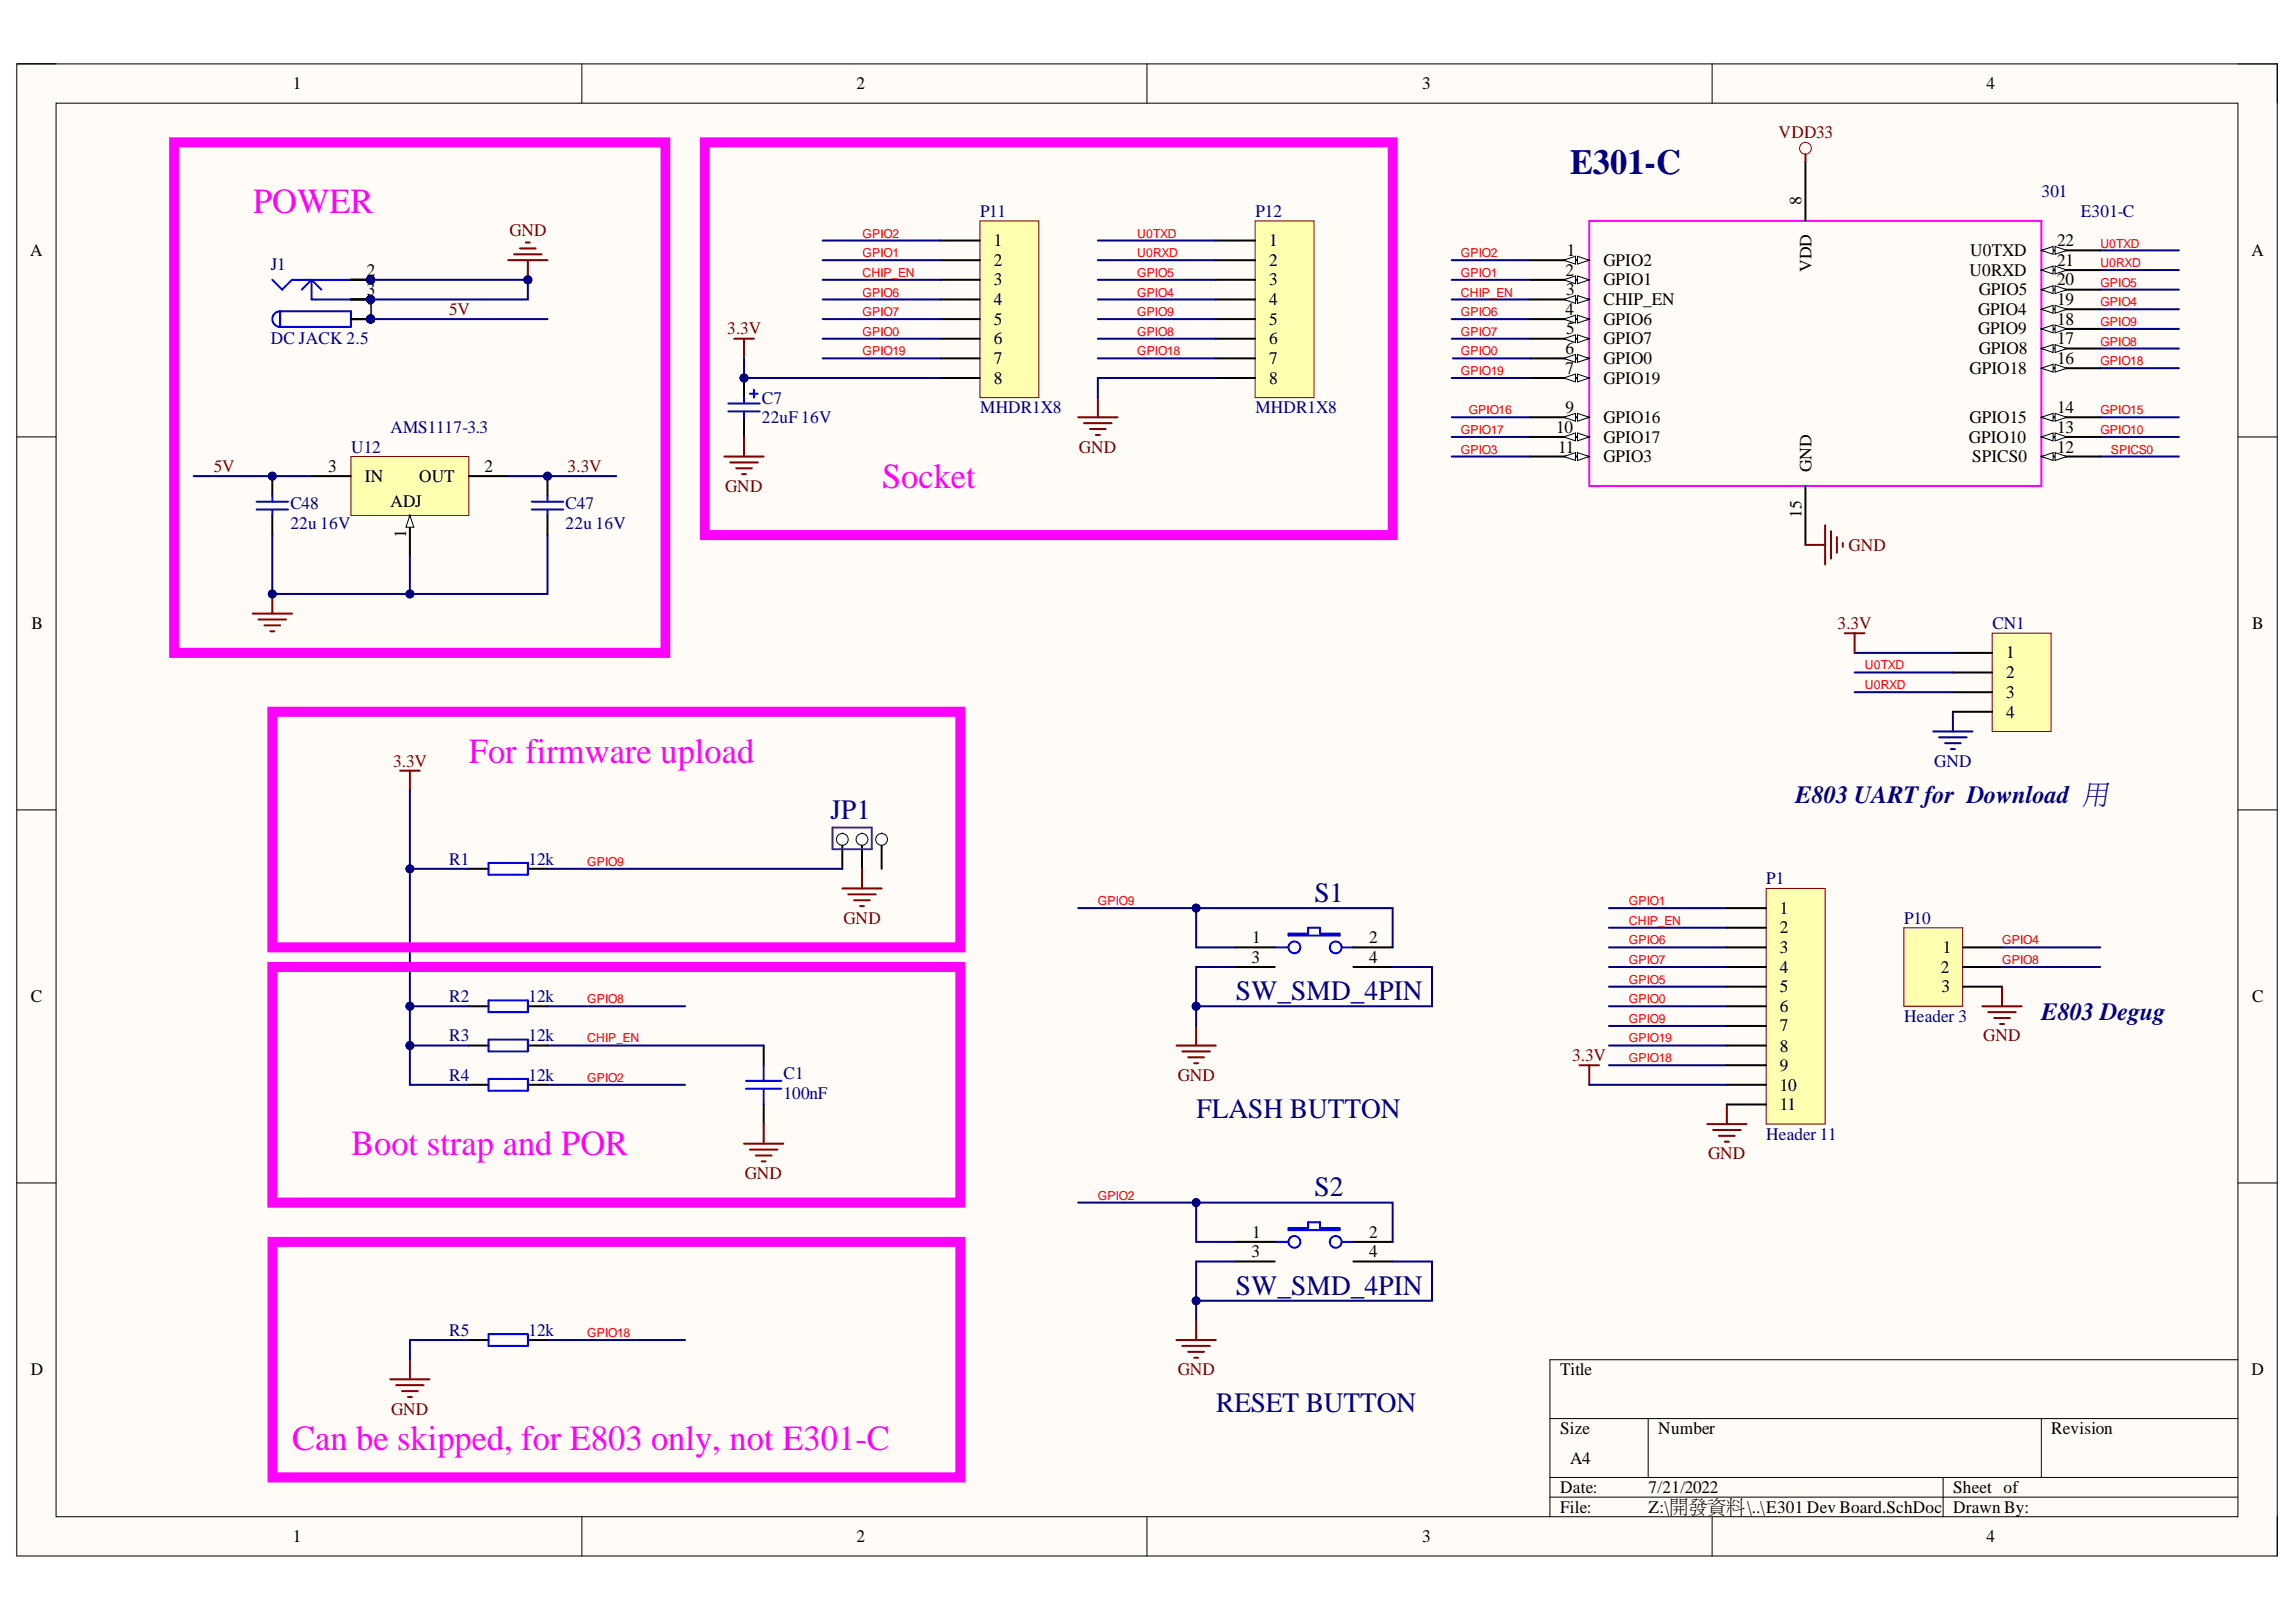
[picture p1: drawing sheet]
<svg xmlns="http://www.w3.org/2000/svg" width="297mm" height="210mm" viewBox="0 0 297 210" stroke-linecap="round" stroke-linejoin="round" font-family="sans-serif">
<defs><g id="words">
<text font-size="4.6" fill="#000080" x="203.1" y="22.5">E301-C</text>
<g font-size="4.6" fill="#f0f">
<text x="32.7" y="27.6">POWER</text>
<text x="114.1" y="63.1">Socket</text>
<text x="60.7" y="98.7">For firmware upload</text>
<text x="45.4" y="149.5">Boot strap and POR</text>
<text x="37.8" y="187.6">Can be skipped, for E803 only, not E301-C</text>
</g>
<g font-size="3.6" fill="#000080">
<text x="107.4" y="106">JP1</text>
<text x="170" y="116.7">S1</text>
<text x="159.9" y="129.4">SW_SMD_4PIN</text>
<text x="154.8" y="144.6">FLASH BUTTON</text>
<text x="170" y="154.8">S2</text>
<text x="159.9" y="167.5">SW_SMD_4PIN</text>
<text x="157.4" y="182.7">RESET BUTTON</text>
</g>
<g font-size="3.2" fill="#000080">
<text x="232.3" y="104">E803 UART for Download 用</text>
<text x="264.1" y="132">E803 Degug</text>
</g>
<g font-size="2.3">
<text x="37.9" y="11.6">1</text>
<text x="110.8" y="11.6">2</text>
<text x="184" y="11.6">3</text>
<text x="257" y="11.6">4</text>
<text x="3.9" y="33.1">A</text>
<text x="47.5" y="35.7">2</text>
<text x="128.6" y="31.9">1</text>
<text x="128.6" y="34.4">2</text>
<text x="164.2" y="31.9">1</text>
<text x="164.2" y="34.4">2</text>
<text x="202.5" y="35.7">2</text>
<text x="202.7" y="33.1">1</text>
<text x="207.4" y="34.4">GPIO2</text>
<text x="254.8" y="35.7">U0RXD</text>
<text x="254.9" y="33.1">U0TXD</text>
<text x="266.1" y="31.9">22</text>
<text x="266.1" y="34.4">21</text>
<text x="291.3" y="33.1">A</text>
<text x="47.5" y="40.7">1</text>
<text x="47.5" y="38.2">3</text>
<text x="128.6" y="36.9">3</text>
<text x="128.6" y="39.5">4</text>
<text x="164.2" y="36.9">3</text>
<text x="164.2" y="39.5">4</text>
<text x="202.5" y="40.7">4</text>
<text x="202.6" y="38.2">3</text>
<text x="207.4" y="36.9">GPIO1</text>
<text x="207.4" y="39.5">CHIP_EN</text>
<text x="255.9" y="40.7">GPIO4</text>
<text x="256" y="38.2">GPIO5</text>
<text x="266.1" y="36.9">20</text>
<text x="266.1" y="39.5">19</text>
<text x="128.6" y="42">5</text>
<text x="128.6" y="44.5">6</text>
<text x="128.6" y="47.1">7</text>
<text x="164.2" y="42">5</text>
<text x="164.2" y="44.5">6</text>
<text x="164.2" y="47.1">7</text>
<text x="202.5" y="45.8">6</text>
<text x="202.6" y="43.3">5</text>
<text x="207.4" y="42">GPIO6</text>
<text x="207.4" y="44.5">GPIO7</text>
<text x="207.4" y="47.1">GPIO0</text>
<text x="255.9" y="43.3">GPIO9</text>
<text x="256" y="45.8">GPIO8</text>
<text x="266.1" y="42">18</text>
<text x="266.1" y="44.5">17</text>
<text x="266.1" y="47.1">16</text>
<text x="128.6" y="49.7">8</text>
<text x="164.2" y="49.7">8</text>
<text x="202.5" y="48.3">7</text>
<text x="202.5" y="53.5">9</text>
<text x="207.4" y="49.7">GPIO19</text>
<text x="254.8" y="48.3">GPIO18</text>
<text x="266.1" y="53.5">14</text>
<text x="201.3" y="56">10</text>
<text x="201.6" y="58.6">11</text>
<text x="207.4" y="54.8">GPIO16</text>
<text x="207.4" y="57.3">GPIO17</text>
<text x="207.4" y="59.8">GPIO3</text>
<text x="254.7" y="57.3">GPIO10</text>
<text x="254.8" y="54.8">GPIO15</text>
<text x="255.1" y="59.8">SPICS0</text>
<text x="266.1" y="56">13</text>
<text x="266.1" y="58.6">12</text>
<text x="42.5" y="61.1">3</text>
<text x="47.2" y="62.4">IN</text>
<text x="50.5" y="65.7">ADJ</text>
<text x="54.2" y="62.4">OUT</text>
<text x="62.7" y="61.1">2</text>
<text x="4.1" y="81.4">B</text>
<text x="291.4" y="81.4">B</text>
<text x="259.5" y="85.2">1</text>
<text x="259.5" y="87.7">2</text>
<text x="259.5" y="90.3">3</text>
<text x="259.5" y="92.9">4</text>
<text x="230.3" y="118.3">1</text>
<text x="161.9" y="124.6">3</text>
<text x="162" y="122.1">1</text>
<text x="177.1" y="122.1">2</text>
<text x="177.1" y="124.6">4</text>
<text x="230.3" y="120.8">2</text>
<text x="230.3" y="123.3">3</text>
<text x="230.3" y="125.9">4</text>
<text x="251.1" y="125.9">2</text>
<text x="251.3" y="123.3">1</text>
<text x="4" y="129.7">C</text>
<text x="230.3" y="128.4">5</text>
<text x="230.3" y="130.9">6</text>
<text x="251.2" y="128.4">3</text>
<text x="291.4" y="129.7">C</text>
<text x="230.3" y="133.5">7</text>
<text x="230.3" y="136.1">8</text>
<text x="230.3" y="138.6">9</text>
<text x="230.3" y="141.2">10</text>
<text x="230.3" y="143.7">11</text>
<text x="162" y="160.2">1</text>
<text x="177.1" y="160.2">2</text>
<text x="161.9" y="162.7">3</text>
<text x="177.1" y="162.7">4</text>
<text x="4" y="177.9">D</text>
<text x="201.9" y="177.9">Title</text>
<text x="291.3" y="177.9">D</text>
<text x="201.9" y="185.6">Size</text>
<text x="214.5" y="185.6">Number</text>
<text x="265.4" y="185.6">Revision</text>
<text x="203.1" y="189.4">A4</text>
<text x="201.9" y="193.2">Date:</text>
<text x="201.9" y="195.8">File:</text>
<text x="213.3" y="193.2">7/21/2022</text>
<text x="213.3" y="195.8">Z:\開發資料\..\E301 Dev Board.SchDoc</text>
<text x="252.7" y="193.2">Sheet of</text>
<text x="252.7" y="195.8">Drawn By:</text>
<text x="37.9" y="199.6">1</text>
<text x="110.8" y="199.6">2</text>
<text x="184" y="199.6">3</text>
<text x="257" y="199.6">4</text>
</g>
<g font-size="2.3" fill="#800000">
<text x="230.1" y="17.9">VDD33</text>
<text x="65.9" y="30.6">GND</text>
<text x="58.1" y="40.7">5V</text>
<text x="94.1" y="43.3">3.3V</text>
<text x="139.6" y="58.6">GND</text>
<text x="27.7" y="61.1">5V</text>
<text x="73.4" y="61.1">3.3V</text>
<text x="93.8" y="63.6">GND</text>
<text x="239.2" y="71.3">GND</text>
<text x="237.7" y="81.4">3.3V</text>
<text x="50.8" y="99.2">3.3V</text>
<text x="109.1" y="119.5">GND</text>
<text x="203.4" y="137.4">3.3V</text>
<text x="256.6" y="134.7">GND</text>
<text x="152.4" y="139.9">GND</text>
<text x="96.4" y="152.6">GND</text>
<text x="221" y="150">GND</text>
<text x="152.4" y="177.9">GND</text>
<text x="50.6" y="183.1">GND</text>
</g>
<g font-size="2.3" fill="#000080">
<text x="126.8" y="28.1">P11</text>
<text x="162.4" y="28.1">P12</text>
<text x="264.1" y="25.5">301</text>
<text x="269.2" y="28.1">E301-C</text>
<text x="35" y="34.9">J1</text>
<text x="35" y="44.5">DC JACK 2.5</text>
<text x="98.6" y="52.2">C7</text>
<text x="126.8" y="53.5">MHDR1X8</text>
<text x="162.4" y="53.5">MHDR1X8</text>
<text x="45.4" y="58.6">U12</text>
<text x="50.5" y="56">AMS1117-3.3</text>
<text x="98.6" y="54.8">22uF 16V</text>
<text x="37.6" y="65.9">C48</text>
<text x="73.2" y="65.9">C47</text>
<text x="37.6" y="68.5">22u 16V</text>
<text x="73.2" y="68.5">22u 16V</text>
<text x="257.8" y="81.4">CN1</text>
<text x="250.2" y="99.2">GND</text>
<text x="58.1" y="111.9">R1</text>
<text x="68.4" y="111.9">12k</text>
<text x="228.5" y="114.4">P1</text>
<text x="246.3" y="119.5">P10</text>
<text x="58.1" y="129.7">R2</text>
<text x="68.4" y="129.7">12k</text>
<text x="58.1" y="134.7">R3</text>
<text x="68.4" y="134.7">12k</text>
<text x="246.3" y="132.2">Header 3</text>
<text x="58.1" y="139.9">R4</text>
<text x="68.4" y="139.9">12k</text>
<text x="101.3" y="139.6">C1</text>
<text x="101.3" y="142.2">100nF</text>
<text x="228.5" y="147.5">Header 11</text>
<text x="58.1" y="172.9">R5</text>
<text x="68.4" y="172.9">12k</text>
</g>
<g font-size="2.2">
<text x="233.1" y="26.5" transform="rotate(-90 233.1 26.5)">8</text>
<text x="234.3" y="35.2" transform="rotate(-90 234.3 35.2)">VDD</text>
<text x="234.3" y="61.1" transform="rotate(-90 234.3 61.1)">GND</text>
<text x="52.5" y="69.6" transform="rotate(-90 52.5 69.6)">1</text>
<text x="233.1" y="67" transform="rotate(-90 233.1 67)">15</text>
</g>
<g font-size="1.6" fill="#f00">
<text x="111.6" y="35.8">CHIP_EN</text>
<text x="111.6" y="33.3">GPIO1</text>
<text x="111.6" y="30.8">GPIO2</text>
<text x="147.1" y="30.8">U0TXD</text>
<text x="147.1" y="33.3">U0RXD</text>
<text x="147.1" y="35.8">GPIO5</text>
<text x="189" y="35.8">GPIO1</text>
<text x="189" y="33.3">GPIO2</text>
<text x="271.7" y="32">U0TXD</text>
<text x="271.7" y="34.6">U0RXD</text>
<text x="111.6" y="38.4">GPIO6</text>
<text x="111.6" y="40.9">GPIO7</text>
<text x="147.1" y="38.4">GPIO4</text>
<text x="147.1" y="40.9">GPIO9</text>
<text x="189" y="38.4">CHIP_EN</text>
<text x="189" y="40.9">GPIO6</text>
<text x="271.7" y="39.6">GPIO4</text>
<text x="271.7" y="37.1">GPIO5</text>
<text x="111.6" y="46">GPIO19</text>
<text x="111.6" y="43.4">GPIO0</text>
<text x="147.1" y="46">GPIO18</text>
<text x="147.1" y="43.4">GPIO8</text>
<text x="189" y="43.4">GPIO7</text>
<text x="189" y="46">GPIO0</text>
<text x="271.7" y="47.2">GPIO18</text>
<text x="271.7" y="42.2">GPIO9</text>
<text x="271.7" y="44.7">GPIO8</text>
<text x="189" y="48.5">GPIO19</text>
<text x="190" y="53.6">GPIO16</text>
<text x="271.7" y="53.6">GPIO15</text>
<text x="189" y="56.2">GPIO17</text>
<text x="189" y="58.7">GPIO3</text>
<text x="271.7" y="56.2">GPIO10</text>
<text x="273.1" y="58.7">SPICS0</text>
<text x="241.3" y="86.6">U0TXD</text>
<text x="241.3" y="89.2">U0RXD</text>
<text x="76" y="112.1">GPIO9</text>
<text x="142" y="117.2">GPIO9</text>
<text x="210.7" y="117.2">GPIO1</text>
<text x="210.7" y="119.7">CHIP_EN</text>
<text x="210.7" y="122.2">GPIO6</text>
<text x="210.7" y="124.8">GPIO7</text>
<text x="259" y="122.2">GPIO4</text>
<text x="259" y="124.8">GPIO8</text>
<text x="76" y="129.8">GPIO8</text>
<text x="210.7" y="127.3">GPIO5</text>
<text x="210.7" y="129.8">GPIO0</text>
<text x="76" y="134.9">CHIP_EN</text>
<text x="210.7" y="132.4">GPIO9</text>
<text x="210.7" y="134.9">GPIO19</text>
<text x="210.7" y="137.4">GPIO18</text>
<text x="76" y="140">GPIO2</text>
<text x="142" y="155.3">GPIO2</text>
<text x="76" y="173">GPIO18</text>
</g>
</g></defs>
<path d="M2.2 8.3h292.4v193.1h-292.4z" fill-rule="evenodd" fill="#fffcf8"/>
<path d="M2.2 8.3h292.4v193.1h-292.4z" fill="none" stroke="#000" stroke-width=".13"/>
<path d="M7.3 13.4h282.2v182.9h-282.2z" fill-rule="evenodd" fill="#fffcf8"/>
<g fill="none" stroke="#000" stroke-width=".13">
<path d="M2.2 8.3h5.1M7.3 13.4h282.2v182.9h-282.2zM75.3 8.3v5M148.4 8.3v5M221.5 8.3v5.1M289.5 8.3h5.1v5.1M2.2 56.5h5.1M289.5 56.5h5.1M2.2 104.8h5.1M289.5 104.8h5.1M2.2 153.1h5.1M289.5 153.1h5.1"/>
<path d="M289.5 176h-89v20.3M75.3 196.3v5.1M148.4 196.3v5.1M200.5 183.6h89M200.5 191.2h89M200.5 193.7h89M213.2 183.6v7.6M221.5 196.3v5.1M251.4 191.2v5.1M264.1 183.6v7.6M294.6 196.3v5.1"/>
</g>
<circle cx="96.3" cy="48.9" r=".51" fill="#000080"/>
<circle cx="96.3" cy="48.9" r=".51" fill="none" stroke="#000080" stroke-width=".13"/>
<path d="M96.3 48.9v2.6" fill="none" stroke="#000" stroke-width=".26"/>
<circle cx="96.3" cy="48.9" r=".51" fill="#000080"/>
<circle cx="96.3" cy="48.9" r=".51" fill="none" stroke="#000080" stroke-width=".13"/>
<path d="M96.3 54v2.5" fill="none" stroke="#000" stroke-width=".26"/>
<path d="M94.2 52.2h4.1M94.2 53.2h4.1M96.3 51.5v.7M96.3 53.2v.8M97 51h1M97.5 50.4v1.1" fill="none" stroke="#00f" stroke-width=".26"/>
<path d="M93.7 59.1h5.1M94.5 59.8h3.5M96.3 56.5v2.6M95.2 60.6h2.1M96 61.4h.5" fill="none" stroke="#800000" stroke-width=".26"/>
<path d="M126.8 28.6h7.6v22.9h-7.6z" fill-rule="evenodd" fill="#ffffb0"/>
<path d="M126.8 28.6h7.6v22.9h-7.6z" fill="none" stroke="#800000" stroke-width=".13"/>
<path d="M121.7 31.1h5.1M121.7 33.7h5.1M121.7 36.2h5.1M121.7 38.8h5.1M121.7 41.3h5.1M121.7 43.8h5.1M121.7 46.4h5.1M121.7 48.9h5.1" fill="none" stroke="#000" stroke-width=".26"/>
<path d="M162.4 28.6h7.6v22.9h-7.6z" fill-rule="evenodd" fill="#ffffb0"/>
<path d="M162.4 28.6h7.6v22.9h-7.6z" fill="none" stroke="#800000" stroke-width=".13"/>
<path d="M157.3 31.1h5.1M157.3 33.7h5.1M157.3 36.2h5.1M157.3 38.8h5.1M157.3 41.3h5.1M157.3 43.8h5.1M157.3 46.4h5.1M157.3 48.9h5.1" fill="none" stroke="#000" stroke-width=".26"/>
<path d="M95 43.8h2.5M96.3 43.8v2.6M139.5 54h5.1M140.2 54.8h3.6M141 55.5h2M141.8 56.3h.5M142 51.5v2.5" fill="none" stroke="#800000" stroke-width=".26"/>
<path d="M246.3 120.1h7.6v10.1h-7.6z" fill-rule="evenodd" fill="#ffffb0"/>
<path d="M246.3 120.1h7.6v10.1h-7.6z" fill="none" stroke="#800000" stroke-width=".13"/>
<path d="M253.9 122.6h5.1M253.9 125.1h5.1M253.9 127.7h5.1" fill="none" stroke="#000" stroke-width=".26"/>
<path d="M256.5 130.2h5M257.2 131h3.6M258 131.7h2M258.8 132.5h.5M259 127.7v2.5" fill="none" stroke="#800000" stroke-width=".26"/>
<path d="M106.4 33.7h15.3M106.4 36.2h15.3M106.4 38.8h15.3M96.3 46.4v2.5h25.4M106.4 41.3h15.3M106.4 43.8h15.3M106.4 46.4h15.3" fill="none" stroke="#000080" stroke-width=".26"/>
<circle cx="96.3" cy="48.9" r=".51" fill="#000080"/>
<circle cx="96.3" cy="48.9" r=".51" fill="none" stroke="#000080" stroke-width=".13"/>
<path d="M142 31.1h15.3M142 33.7h15.3M142 36.2h15.3M142 38.8h15.3M142 41.3h15.3M142 43.8h15.3M142 46.4h15.3M157.3 48.9h-15.3v2.6M53 135.3h7.7M259 122.6h12.7M259 125.1h12.7M60.7 173.4h-7.7v2.6" fill="none" stroke="#000080" stroke-width=".26"/>
<path d="M60.7 112.4h2.5M68.3 112.4h2.5M60.7 130.2h2.5M60.7 135.3h2.5M68.3 130.2h2.5M68.3 135.3h2.5M60.7 173.4h2.5M68.3 173.4h2.5" fill="none" stroke="#000" stroke-width=".26"/>
<path d="M63.2 111.7h5.1v1.5h-5.1zM63.2 129.5h5.1v1.5h-5.1zM63.2 134.5h5.1v1.6h-5.1zM63.2 172.7h5.1v1.5h-5.1z" fill="none" stroke="#00f" stroke-width=".26"/>
<path d="M50.5 178.5h5.1M51.3 179.3h3.5M53 176v2.5M52 180h2M52.8 180.8h.5" fill="none" stroke="#800000" stroke-width=".26"/>
<circle cx="53" cy="135.3" r=".51" fill="#000080"/>
<circle cx="53" cy="135.3" r=".51" fill="none" stroke="#000080" stroke-width=".13"/>
<path d="M53 112.4h7.7" fill="none" stroke="#000080" stroke-width=".26"/>
<circle cx="53" cy="112.4" r=".51" fill="#000080"/>
<circle cx="53" cy="112.4" r=".51" fill="none" stroke="#000080" stroke-width=".13"/>
<path d="M98.8 135.3v2.5M60.7 140.4h2.5M68.3 140.4h2.5M98.8 142.9v2.6" fill="none" stroke="#000" stroke-width=".26"/>
<path d="M63.2 139.6h5.1v1.5h-5.1zM96.5 139.9h4.6M98.8 137.8v2.1M96.5 140.9h4.6M98.8 140.9v2" fill="none" stroke="#00f" stroke-width=".26"/>
<path d="M96.3 148h5M97 148.8h3.6M97.8 149.5h2M98.5 150.3h.6M98.8 145.5v2.5" fill="none" stroke="#800000" stroke-width=".26"/>
<path d="M53 130.2h7.7" fill="none" stroke="#000080" stroke-width=".26"/>
<circle cx="53" cy="130.2" r=".51" fill="#000080"/>
<circle cx="53" cy="130.2" r=".51" fill="none" stroke="#000080" stroke-width=".13"/>
<path d="M106.4 31.1h15.3M159.8 122.6h-5v-5.1h25.4v5.1" fill="none" stroke="#000080" stroke-width=".26"/>
<path d="M51.8 99.7h2.5M53 99.7v2.6M152.2 135.3h5.1M153 136.1h3.5M153.7 136.8h2.1M154.5 137.6h.5M154.7 132.8v2.5" fill="none" stroke="#800000" stroke-width=".26"/>
<g fill="none" stroke="#00f" stroke-width=".26">
<path d="M164.9 122.6h1.8M166.7 120.8h2.5v-.7h1.6v.7h2.5v.3h-6.6zM173.6 122.6h1.5"/>
<circle cx="167.5" cy="122.6" r=".76"/>
<circle cx="172.8" cy="122.6" r=".76"/>
</g>
<path d="M159.8 122.6h5.1M159.8 125.1h5.1M175.1 122.6h5.1M175.1 125.1h5.1" fill="none" stroke="#000" stroke-width=".26"/>
<circle cx="154.7" cy="117.5" r=".51" fill="#000080"/>
<circle cx="154.7" cy="117.5" r=".51" fill="none" stroke="#000080" stroke-width=".13"/>
<path d="M159.8 125.1h-5.1v7.7" fill="none" stroke="#000080" stroke-width=".26"/>
<circle cx="154.7" cy="130.2" r=".51" fill="#000080"/>
<circle cx="154.7" cy="130.2" r=".51" fill="none" stroke="#000080" stroke-width=".13"/>
<path d="M180.2 125.1h5.1v5.1h-30.5" fill="none" stroke="#000080" stroke-width=".26"/>
<circle cx="154.7" cy="130.2" r=".51" fill="#000080"/>
<circle cx="154.7" cy="130.2" r=".51" fill="none" stroke="#000080" stroke-width=".13"/>
<path d="M139.5 117.5h15.2" fill="none" stroke="#000080" stroke-width=".26"/>
<circle cx="154.7" cy="117.5" r=".51" fill="#000080"/>
<circle cx="154.7" cy="117.5" r=".51" fill="none" stroke="#000080" stroke-width=".13"/>
<g fill="none" stroke="#00f" stroke-width=".26">
<path d="M166.7 158.9h2.5v-.7h1.6v.7h2.5v.3h-6.6zM164.9 160.7h1.8M173.6 160.7h1.5"/>
<circle cx="167.5" cy="160.7" r=".76"/>
<circle cx="172.8" cy="160.7" r=".76"/>
</g>
<path d="M159.8 160.7h5.1M159.8 163.3h5.1M175.1 160.7h5.1M175.1 163.3h5.1" fill="none" stroke="#000" stroke-width=".26"/>
<path d="M152.2 173.4h5.1M153 174.2h3.5M153.7 174.9h2.1M154.5 175.7h.5M154.8 170.9v2.5" fill="none" stroke="#800000" stroke-width=".26"/>
<path d="M159.8 160.7h-5v-5.1h25.4v5.1" fill="none" stroke="#000080" stroke-width=".26"/>
<circle cx="154.7" cy="155.6" r=".51" fill="#000080"/>
<circle cx="154.7" cy="155.6" r=".51" fill="none" stroke="#000080" stroke-width=".13"/>
<path d="M159.8 163.3h-5.1v7.6" fill="none" stroke="#000080" stroke-width=".26"/>
<circle cx="154.7" cy="168.3" r=".51" fill="#000080"/>
<circle cx="154.7" cy="168.3" r=".51" fill="none" stroke="#000080" stroke-width=".13"/>
<path d="M180.2 163.3h5.1v5h-30.5" fill="none" stroke="#000080" stroke-width=".26"/>
<circle cx="154.7" cy="168.3" r=".51" fill="#000080"/>
<circle cx="154.7" cy="168.3" r=".51" fill="none" stroke="#000080" stroke-width=".13"/>
<path d="M139.5 155.6h15.2" fill="none" stroke="#000080" stroke-width=".26"/>
<circle cx="154.7" cy="155.6" r=".51" fill="#000080"/>
<circle cx="154.7" cy="155.6" r=".51" fill="none" stroke="#000080" stroke-width=".13"/>
<path d="M109 107.9v4.5" fill="none" stroke="#000" stroke-width=".26"/>
<circle cx="109" cy="108.6" r=".76" fill="#f8fcff"/>
<circle cx="109" cy="108.6" r=".76" fill="none" stroke="#000" stroke-width=".13"/>
<path d="M111.5 107.9v4.5" fill="none" stroke="#000" stroke-width=".26"/>
<circle cx="111.5" cy="108.6" r=".76" fill="#f8fcff"/>
<circle cx="111.5" cy="108.6" r=".76" fill="none" stroke="#000" stroke-width=".13"/>
<path d="M107.7 107.1h5.1v2.8h-5.1z" fill="none" stroke="#7d0089" stroke-width=".26"/>
<path d="M114.1 107.9v4.5" fill="none" stroke="#000" stroke-width=".26"/>
<circle cx="114.1" cy="108.6" r=".76" fill="#f8fcff"/>
<circle cx="114.1" cy="108.6" r=".76" fill="none" stroke="#000" stroke-width=".13"/>
<path d="M70.8 112.4h38.2" fill="none" stroke="#000080" stroke-width=".26"/>
<path d="M65.7 33.7h5.1M66.5 32.9h3.6M67.3 32.1h2M68 31.4h.5M68.3 33.7v2.5M109 115h5.1M109.7 115.7h3.6M110.5 116.5h2M111.3 117.3h.5M111.5 112.4v2.6" fill="none" stroke="#800000" stroke-width=".26"/>
<circle cx="68.3" cy="36.2" r=".51" fill="#000080"/>
<circle cx="68.3" cy="36.2" r=".51" fill="none" stroke="#000080" stroke-width=".13"/>
<path d="M47.9 41.3h22.9" fill="none" stroke="#000080" stroke-width=".26"/>
<circle cx="47.9" cy="41.3" r=".51" fill="#000080"/>
<circle cx="47.9" cy="41.3" r=".51" fill="none" stroke="#000080" stroke-width=".13"/>
<path d="M45.4 59.1h15.3v7.6h-15.3z" fill-rule="evenodd" fill="#ffffb0"/>
<path d="M45.4 59.1h15.3v7.6h-15.3z" fill="none" stroke="#800000" stroke-width=".13"/>
<path d="M40.3 61.6h5.1M53 66.7v5.1M60.7 61.6h5" fill="none" stroke="#000" stroke-width=".26"/>
<path d="M53 66.7l.5 1.5h-1z" fill="#f8fcff"/>
<path d="M53 66.7l.5 1.5h-1z" fill="none" stroke="#000" stroke-width=".13"/>
<path d="M53 71.8v5.1M65.7 61.6h14" fill="none" stroke="#000080" stroke-width=".26"/>
<circle cx="53" cy="76.9" r=".51" fill="#000080"/>
<circle cx="53" cy="76.9" r=".51" fill="none" stroke="#000080" stroke-width=".13"/>
<path d="M32.7 79.4h5.1M35.2 76.9v2.5M33.4 80.2h3.6M34.2 80.9h2M35 81.7h.5" fill="none" stroke="#800000" stroke-width=".26"/>
<circle cx="35.2" cy="76.9" r=".51" fill="#000080"/>
<circle cx="35.2" cy="76.9" r=".51" fill="none" stroke="#000080" stroke-width=".13"/>
<circle cx="35.2" cy="61.6" r=".51" fill="#000080"/>
<circle cx="35.2" cy="61.6" r=".51" fill="none" stroke="#000080" stroke-width=".13"/>
<path d="M35.2 61.6v2.6M35.2 66.7v2.5" fill="none" stroke="#000" stroke-width=".26"/>
<circle cx="35.2" cy="61.6" r=".51" fill="#000080"/>
<circle cx="35.2" cy="61.6" r=".51" fill="none" stroke="#000080" stroke-width=".13"/>
<path d="M33.2 64.9h4.1M33.2 65.9h4.1M35.2 64.2v.7M35.2 65.9v.8" fill="none" stroke="#00f" stroke-width=".26"/>
<path d="M35.2 69.2v7.7h35.6v-7.7" fill="none" stroke="#000080" stroke-width=".26"/>
<circle cx="53" cy="76.9" r=".51" fill="#000080"/>
<circle cx="53" cy="76.9" r=".51" fill="none" stroke="#000080" stroke-width=".13"/>
<circle cx="35.2" cy="76.9" r=".51" fill="#000080"/>
<circle cx="35.2" cy="76.9" r=".51" fill="none" stroke="#000080" stroke-width=".13"/>
<circle cx="70.8" cy="61.6" r=".51" fill="#000080"/>
<circle cx="70.8" cy="61.6" r=".51" fill="none" stroke="#000080" stroke-width=".13"/>
<path d="M70.8 61.6v2.6M70.8 66.7v2.5" fill="none" stroke="#000" stroke-width=".26"/>
<circle cx="70.8" cy="61.6" r=".51" fill="#000080"/>
<circle cx="70.8" cy="61.6" r=".51" fill="none" stroke="#000080" stroke-width=".13"/>
<path d="M68.8 64.9h4.1M68.8 65.9h4.1M70.8 64.2v.7M70.8 65.9v.8" fill="none" stroke="#00f" stroke-width=".26"/>
<circle cx="47.9" cy="41.3" r=".51" fill="#000080"/>
<circle cx="47.9" cy="41.3" r=".51" fill="none" stroke="#000080" stroke-width=".13"/>
<circle cx="47.9" cy="36.2" r=".51" fill="#000080"/>
<circle cx="47.9" cy="36.2" r=".51" fill="none" stroke="#000080" stroke-width=".13"/>
<circle cx="47.9" cy="38.8" r=".51" fill="#000080"/>
<circle cx="47.9" cy="38.8" r=".51" fill="none" stroke="#000080" stroke-width=".13"/>
<circle cx="47.9" cy="41.3" r=".51" fill="#000080"/>
<circle cx="47.9" cy="41.3" r=".51" fill="none" stroke="#000080" stroke-width=".13"/>
<circle cx="47.9" cy="36.2" r=".51" fill="#000080"/>
<circle cx="47.9" cy="36.2" r=".51" fill="none" stroke="#000080" stroke-width=".13"/>
<circle cx="47.9" cy="38.8" r=".51" fill="#000080"/>
<circle cx="47.9" cy="38.8" r=".51" fill="none" stroke="#000080" stroke-width=".13"/>
<circle cx="47.9" cy="41.3" r=".51" fill="#000080"/>
<circle cx="47.9" cy="41.3" r=".51" fill="none" stroke="#000080" stroke-width=".13"/>
<circle cx="47.9" cy="36.2" r=".51" fill="#000080"/>
<circle cx="47.9" cy="36.2" r=".51" fill="none" stroke="#000080" stroke-width=".13"/>
<circle cx="47.9" cy="38.8" r=".51" fill="#000080"/>
<circle cx="47.9" cy="38.8" r=".51" fill="none" stroke="#000080" stroke-width=".13"/>
<path d="M45.4 41.3h2.5" fill="none" stroke="#000" stroke-width=".26"/>
<circle cx="47.9" cy="41.3" r=".51" fill="#000080"/>
<circle cx="47.9" cy="41.3" r=".51" fill="none" stroke="#000080" stroke-width=".13"/>
<path d="M45.4 36.2h2.5" fill="none" stroke="#000" stroke-width=".26"/>
<circle cx="47.9" cy="36.2" r=".51" fill="#000080"/>
<circle cx="47.9" cy="36.2" r=".51" fill="none" stroke="#000080" stroke-width=".13"/>
<path d="M45.4 38.8h2.5" fill="none" stroke="#000" stroke-width=".26"/>
<circle cx="47.9" cy="38.8" r=".51" fill="#000080"/>
<circle cx="47.9" cy="38.8" r=".51" fill="none" stroke="#000080" stroke-width=".13"/>
<path d="M35.2 36.2l1.3 1.3 1.3-1.3h7.6M40.3 36.2v2.6h5.1M40.3 36.2l-1.3 1.3M40.3 36.2l1.3 1.3M36.2 40.3a1.01 1.01 0 0 0-1 1 1.01 1.01 0 0 0 1 1M36.2 40.3h9.2v2h-9.2M36.2 40.3v2" fill="none" stroke="#00f" stroke-width=".26"/>
<path d="M45.4 41.3h2.5" fill="none" stroke="#000" stroke-width=".26"/>
<circle cx="47.9" cy="41.3" r=".51" fill="#000080"/>
<circle cx="47.9" cy="41.3" r=".51" fill="none" stroke="#000080" stroke-width=".13"/>
<path d="M45.4 36.2h2.5" fill="none" stroke="#000" stroke-width=".26"/>
<circle cx="47.9" cy="36.2" r=".51" fill="#000080"/>
<circle cx="47.9" cy="36.2" r=".51" fill="none" stroke="#000080" stroke-width=".13"/>
<path d="M45.4 38.8h2.5" fill="none" stroke="#000" stroke-width=".26"/>
<circle cx="47.9" cy="38.8" r=".51" fill="#000080"/>
<circle cx="47.9" cy="38.8" r=".51" fill="none" stroke="#000080" stroke-width=".13"/>
<path d="M45.4 41.3h2.5" fill="none" stroke="#000" stroke-width=".26"/>
<circle cx="47.9" cy="41.3" r=".51" fill="#000080"/>
<circle cx="47.9" cy="41.3" r=".51" fill="none" stroke="#000080" stroke-width=".13"/>
<path d="M45.4 36.2h2.5" fill="none" stroke="#000" stroke-width=".26"/>
<circle cx="47.9" cy="36.2" r=".51" fill="#000080"/>
<circle cx="47.9" cy="36.2" r=".51" fill="none" stroke="#000080" stroke-width=".13"/>
<path d="M45.4 38.8h2.5" fill="none" stroke="#000" stroke-width=".26"/>
<circle cx="47.9" cy="38.8" r=".51" fill="#000080"/>
<circle cx="47.9" cy="38.8" r=".51" fill="none" stroke="#000080" stroke-width=".13"/>
<path d="M68.3 36.2v2.6h-20.4" fill="none" stroke="#000080" stroke-width=".26"/>
<circle cx="47.9" cy="38.8" r=".51" fill="#000080"/>
<circle cx="47.9" cy="38.8" r=".51" fill="none" stroke="#000080" stroke-width=".13"/>
<circle cx="68.3" cy="36.2" r=".51" fill="#000080"/>
<circle cx="68.3" cy="36.2" r=".51" fill="none" stroke="#000080" stroke-width=".13"/>
<path d="M68.3 36v.2h-20.4" fill="none" stroke="#000080" stroke-width=".26"/>
<circle cx="47.9" cy="36.2" r=".51" fill="#000080"/>
<circle cx="47.9" cy="36.2" r=".51" fill="none" stroke="#000080" stroke-width=".13"/>
<circle cx="68.3" cy="36.2" r=".51" fill="#000080"/>
<circle cx="68.3" cy="36.2" r=".51" fill="none" stroke="#000080" stroke-width=".13"/>
<path d="M25.1 61.6h15.2M250.1 94.7h5.1M250.9 95.4h3.5M251.6 96.2h2.1M252.4 96.9h.5M252.7 92.1v2.6M70.8 130.2h17.8M70.8 135.3h28M70.8 140.4h17.8M70.8 173.4h17.8" fill="none" stroke="#000080" stroke-width=".26"/>
<path d="M257.7 81.9h7.7v12.8h-7.7z" fill-rule="evenodd" fill="#ffffb0"/>
<path d="M257.7 81.9h7.7v12.8h-7.7z" fill="none" stroke="#800000" stroke-width=".13"/>
<path d="M252.7 84.5h5M252.7 87h5M252.7 89.6h5M252.7 92.1h5" fill="none" stroke="#000" stroke-width=".26"/>
<path d="M239.9 87h12.8M239.9 84.5h12.8M239.9 89.6h12.8M53 102.3v38.1h7.7" fill="none" stroke="#000080" stroke-width=".26"/>
<circle cx="53" cy="112.4" r=".51" fill="#000080"/>
<circle cx="53" cy="112.4" r=".51" fill="none" stroke="#000080" stroke-width=".13"/>
<circle cx="53" cy="130.2" r=".51" fill="#000080"/>
<circle cx="53" cy="130.2" r=".51" fill="none" stroke="#000080" stroke-width=".13"/>
<circle cx="53" cy="135.3" r=".51" fill="#000080"/>
<circle cx="53" cy="135.3" r=".51" fill="none" stroke="#000080" stroke-width=".13"/>
<path d="M238.7 81.9h2.5M239.9 81.9v2.6M204.3 137.9h2.6M205.6 137.9v2.5M220.9 145.5h5.1M221.6 146.2h3.6M222.4 147h2M223.1 147.8h.6M223.4 142.9v2.6" fill="none" stroke="#800000" stroke-width=".26"/>
<path d="M22.5 18.4h63.6v66.1h-63.6zM91.2 18.4h89v50.8h-89z" fill="none" stroke="#f0f" stroke-width="1.3"/>
<path d="M208.2 117.5h15.2M208.2 120.1h15.2M208.2 122.6h15.2M208.2 125.1h15.2M208.2 127.7h15.2M208.2 130.2h15.2M208.2 132.8h15.2M208.2 135.3h15.2M208.2 137.9h15.2" fill="none" stroke="#000080" stroke-width=".26"/>
<path d="M228.5 115h7.6v30.5h-7.6z" fill-rule="evenodd" fill="#ffffb0"/>
<path d="M228.5 115h7.6v30.5h-7.6z" fill="none" stroke="#800000" stroke-width=".13"/>
<path d="M198 33.7h7.6M223.4 117.5h5.1M223.4 120.1h5.1M223.4 122.6h5.1M223.4 125.1h5.1M223.4 127.7h5.1M223.4 130.2h5.1M223.4 132.8h5.1M223.4 135.3h5.1M223.4 137.9h5.1M223.4 140.4h5.1M223.4 142.9h5.1" fill="none" stroke="#000" stroke-width=".26"/>
<g fill="none" stroke="#000080" stroke-width=".26">
<path d="M187.8 33.7h10.2M187.8 36.2h10.2M187.8 38.8h10.2M271.7 32.4h10.2M271.7 34.9h10.2M271.7 37.5h10.2M187.8 41.3h10.2M187.8 43.8h10.2M187.8 54h10.2M187.8 56.5h10.2M187.8 59.1h10.2M187.8 48.9h10.2"/>
<path d="M271.7 54h10.2M271.7 56.5h10.2M271.7 59.1h10.2M271.7 40h10.2M271.7 42.6h10.2M271.7 45.1h10.2M271.7 47.6h10.2M205.6 140.4h17.8"/>
</g>
<path d="M205.6 28.6h58.5v34.3h-58.5z" fill="none" stroke="#f0f" stroke-width=".26"/>
<path d="M204.1 33.2l1.5 .5-1.5 .5z" fill="#f8fcff"/>
<path d="M204.1 33.2l1.5 .5-1.5 .5z" fill="none" stroke="#000" stroke-width=".13"/>
<path d="M202.3 33.7l1.5-.5v1z" fill="#f8fcff"/>
<path d="M202.3 33.7l1.5-.5v1z" fill="none" stroke="#000" stroke-width=".13"/>
<path d="M198 36.2h7.6" fill="none" stroke="#000" stroke-width=".26"/>
<path d="M204.1 35.7l1.5 .5-1.5 .5z" fill="#f8fcff"/>
<path d="M204.1 35.7l1.5 .5-1.5 .5z" fill="none" stroke="#000" stroke-width=".13"/>
<path d="M202.3 36.2l1.5-.5v1z" fill="#f8fcff"/>
<path d="M202.3 36.2l1.5-.5v1z" fill="none" stroke="#000" stroke-width=".13"/>
<path d="M198 38.8h7.6" fill="none" stroke="#000" stroke-width=".26"/>
<path d="M204.1 38.2l1.5 .6-1.5 .5z" fill="#f8fcff"/>
<path d="M204.1 38.2l1.5 .6-1.5 .5z" fill="none" stroke="#000" stroke-width=".13"/>
<path d="M202.3 38.8l1.5-.6v1.1z" fill="#f8fcff"/>
<path d="M202.3 38.8l1.5-.6v1.1z" fill="none" stroke="#000" stroke-width=".13"/>
<path d="M198 41.3h7.6" fill="none" stroke="#000" stroke-width=".26"/>
<path d="M204.1 40.8l1.5 .5-1.5 .5z" fill="#f8fcff"/>
<path d="M204.1 40.8l1.5 .5-1.5 .5z" fill="none" stroke="#000" stroke-width=".13"/>
<path d="M202.3 41.3l1.5-.5v1z" fill="#f8fcff"/>
<path d="M202.3 41.3l1.5-.5v1z" fill="none" stroke="#000" stroke-width=".13"/>
<path d="M198 43.8h7.6" fill="none" stroke="#000" stroke-width=".26"/>
<path d="M204.1 43.3l1.5 .5-1.5 .5z" fill="#f8fcff"/>
<path d="M204.1 43.3l1.5 .5-1.5 .5z" fill="none" stroke="#000" stroke-width=".13"/>
<path d="M202.3 43.8l1.5-.5v1z" fill="#f8fcff"/>
<path d="M202.3 43.8l1.5-.5v1z" fill="none" stroke="#000" stroke-width=".13"/>
<path d="M198 46.4h7.6" fill="none" stroke="#000" stroke-width=".26"/>
<path d="M204.1 45.9l1.5 .5-1.5 .5z" fill="#f8fcff"/>
<path d="M204.1 45.9l1.5 .5-1.5 .5z" fill="none" stroke="#000" stroke-width=".13"/>
<path d="M202.3 46.4l1.5-.5v1z" fill="#f8fcff"/>
<path d="M202.3 46.4l1.5-.5v1z" fill="none" stroke="#000" stroke-width=".13"/>
<path d="M198 48.9h7.6" fill="none" stroke="#000" stroke-width=".26"/>
<path d="M204.1 48.4l1.5 .5-1.5 .5z" fill="#f8fcff"/>
<path d="M204.1 48.4l1.5 .5-1.5 .5z" fill="none" stroke="#000" stroke-width=".13"/>
<path d="M202.3 48.9l1.5-.5v1z" fill="#f8fcff"/>
<path d="M202.3 48.9l1.5-.5v1z" fill="none" stroke="#000" stroke-width=".13"/>
<path d="M198 54h7.6" fill="none" stroke="#000" stroke-width=".26"/>
<path d="M204.1 53.5l1.5 .5-1.5 .5z" fill="#f8fcff"/>
<path d="M204.1 53.5l1.5 .5-1.5 .5z" fill="none" stroke="#000" stroke-width=".13"/>
<path d="M202.3 54l1.5-.5v1z" fill="#f8fcff"/>
<path d="M202.3 54l1.5-.5v1z" fill="none" stroke="#000" stroke-width=".13"/>
<path d="M198 56.5h7.6" fill="none" stroke="#000" stroke-width=".26"/>
<path d="M204.1 56l1.5 .5-1.5 .6z" fill="#f8fcff"/>
<path d="M204.1 56l1.5 .5-1.5 .6z" fill="none" stroke="#000" stroke-width=".13"/>
<path d="M202.3 56.5l1.5-.5v1.1z" fill="#f8fcff"/>
<path d="M202.3 56.5l1.5-.5v1.1z" fill="none" stroke="#000" stroke-width=".13"/>
<path d="M198 59.1h7.6" fill="none" stroke="#000" stroke-width=".26"/>
<path d="M204.1 58.6l1.5 .5-1.5 .5z" fill="#f8fcff"/>
<path d="M204.1 58.6l1.5 .5-1.5 .5z" fill="none" stroke="#000" stroke-width=".13"/>
<path d="M202.3 59.1l1.5-.5v1z" fill="#f8fcff"/>
<path d="M202.3 59.1l1.5-.5v1z" fill="none" stroke="#000" stroke-width=".13"/>
<path d="M264.1 56.5h7.6" fill="none" stroke="#000" stroke-width=".26"/>
<path d="M264.1 56.5l1.5-.5v1.1z" fill="#f8fcff"/>
<path d="M264.1 56.5l1.5-.5v1.1z" fill="none" stroke="#000" stroke-width=".13"/>
<path d="M265.9 56l1.5 .5-1.5 .6z" fill="#f8fcff"/>
<path d="M265.9 56l1.5 .5-1.5 .6z" fill="none" stroke="#000" stroke-width=".13"/>
<path d="M264.1 54h7.6" fill="none" stroke="#000" stroke-width=".26"/>
<path d="M264.1 54l1.5-.5v1z" fill="#f8fcff"/>
<path d="M264.1 54l1.5-.5v1z" fill="none" stroke="#000" stroke-width=".13"/>
<path d="M265.9 53.5l1.5 .5-1.5 .5z" fill="#f8fcff"/>
<path d="M265.9 53.5l1.5 .5-1.5 .5z" fill="none" stroke="#000" stroke-width=".13"/>
<path d="M264.1 59.1h7.6" fill="none" stroke="#000" stroke-width=".26"/>
<path d="M264.1 59.1l1.5-.5v1z" fill="#f8fcff"/>
<path d="M264.1 59.1l1.5-.5v1z" fill="none" stroke="#000" stroke-width=".13"/>
<path d="M265.9 58.6l1.5 .5-1.5 .5z" fill="#f8fcff"/>
<path d="M265.9 58.6l1.5 .5-1.5 .5z" fill="none" stroke="#000" stroke-width=".13"/>
<path d="M264.1 32.4h7.6" fill="none" stroke="#000" stroke-width=".26"/>
<path d="M264.1 32.4l1.5-.5v1z" fill="#f8fcff"/>
<path d="M264.1 32.4l1.5-.5v1z" fill="none" stroke="#000" stroke-width=".13"/>
<path d="M265.9 31.9l1.5 .5-1.5 .5z" fill="#f8fcff"/>
<path d="M265.9 31.9l1.5 .5-1.5 .5z" fill="none" stroke="#000" stroke-width=".13"/>
<path d="M264.1 34.9h7.6" fill="none" stroke="#000" stroke-width=".26"/>
<path d="M264.1 34.9l1.5-.5v1.1z" fill="#f8fcff"/>
<path d="M264.1 34.9l1.5-.5v1.1z" fill="none" stroke="#000" stroke-width=".13"/>
<path d="M265.9 34.4l1.5 .5-1.5 .6z" fill="#f8fcff"/>
<path d="M265.9 34.4l1.5 .5-1.5 .6z" fill="none" stroke="#000" stroke-width=".13"/>
<path d="M264.1 37.5h7.6" fill="none" stroke="#000" stroke-width=".26"/>
<path d="M264.1 37.5l1.5-.5v1z" fill="#f8fcff"/>
<path d="M264.1 37.5l1.5-.5v1z" fill="none" stroke="#000" stroke-width=".13"/>
<path d="M265.9 37l1.5 .5-1.5 .5z" fill="#f8fcff"/>
<path d="M265.9 37l1.5 .5-1.5 .5z" fill="none" stroke="#000" stroke-width=".13"/>
<path d="M264.1 40h7.6" fill="none" stroke="#000" stroke-width=".26"/>
<path d="M264.1 40l1.5-.5v1z" fill="#f8fcff"/>
<path d="M264.1 40l1.5-.5v1z" fill="none" stroke="#000" stroke-width=".13"/>
<path d="M265.9 39.5l1.5 .5-1.5 .5z" fill="#f8fcff"/>
<path d="M265.9 39.5l1.5 .5-1.5 .5z" fill="none" stroke="#000" stroke-width=".13"/>
<path d="M264.1 42.6h7.6" fill="none" stroke="#000" stroke-width=".26"/>
<path d="M264.1 42.6l1.5-.5v1z" fill="#f8fcff"/>
<path d="M264.1 42.6l1.5-.5v1z" fill="none" stroke="#000" stroke-width=".13"/>
<path d="M265.9 42.1l1.5 .5-1.5 .5z" fill="#f8fcff"/>
<path d="M265.9 42.1l1.5 .5-1.5 .5z" fill="none" stroke="#000" stroke-width=".13"/>
<path d="M264.1 45.1h7.6" fill="none" stroke="#000" stroke-width=".26"/>
<path d="M264.1 45.1l1.5-.5v1z" fill="#f8fcff"/>
<path d="M264.1 45.1l1.5-.5v1z" fill="none" stroke="#000" stroke-width=".13"/>
<path d="M265.9 44.6l1.5 .5-1.5 .5z" fill="#f8fcff"/>
<path d="M265.9 44.6l1.5 .5-1.5 .5z" fill="none" stroke="#000" stroke-width=".13"/>
<path d="M264.1 47.6h7.6" fill="none" stroke="#000" stroke-width=".26"/>
<path d="M264.1 47.6l1.5-.5v1.1z" fill="#f8fcff"/>
<path d="M264.1 47.6l1.5-.5v1.1z" fill="none" stroke="#000" stroke-width=".13"/>
<path d="M265.9 47.1l1.5 .5-1.5 .6z" fill="#f8fcff"/>
<path d="M265.9 47.1l1.5 .5-1.5 .6z" fill="none" stroke="#000" stroke-width=".13"/>
<path d="M233.6 21v7.6M233.6 62.9v7.6" fill="none" stroke="#000" stroke-width=".26"/>
<path d="M233.6 20v1M233.6 70.5h2.5M236.1 68v5.1M236.9 68.7v3.6M237.6 69.5v2M238.4 70.3v.5" fill="none" stroke="#800000" stroke-width=".26"/>
<circle cx="233.6" cy="19.2" r=".76" fill="none" stroke="#800000" stroke-width=".13"/>
<path d="M188 46.4h10" fill="none" stroke="#000080" stroke-width=".26"/>
<path d="M35.2 92.1h89v30.5h-89zM35.2 125.1h89v30.5h-89zM35.2 160.7h89v30.5h-89z" fill="none" stroke="#f0f" stroke-width="1.3"/>
<use href="#words"/>
</svg>
